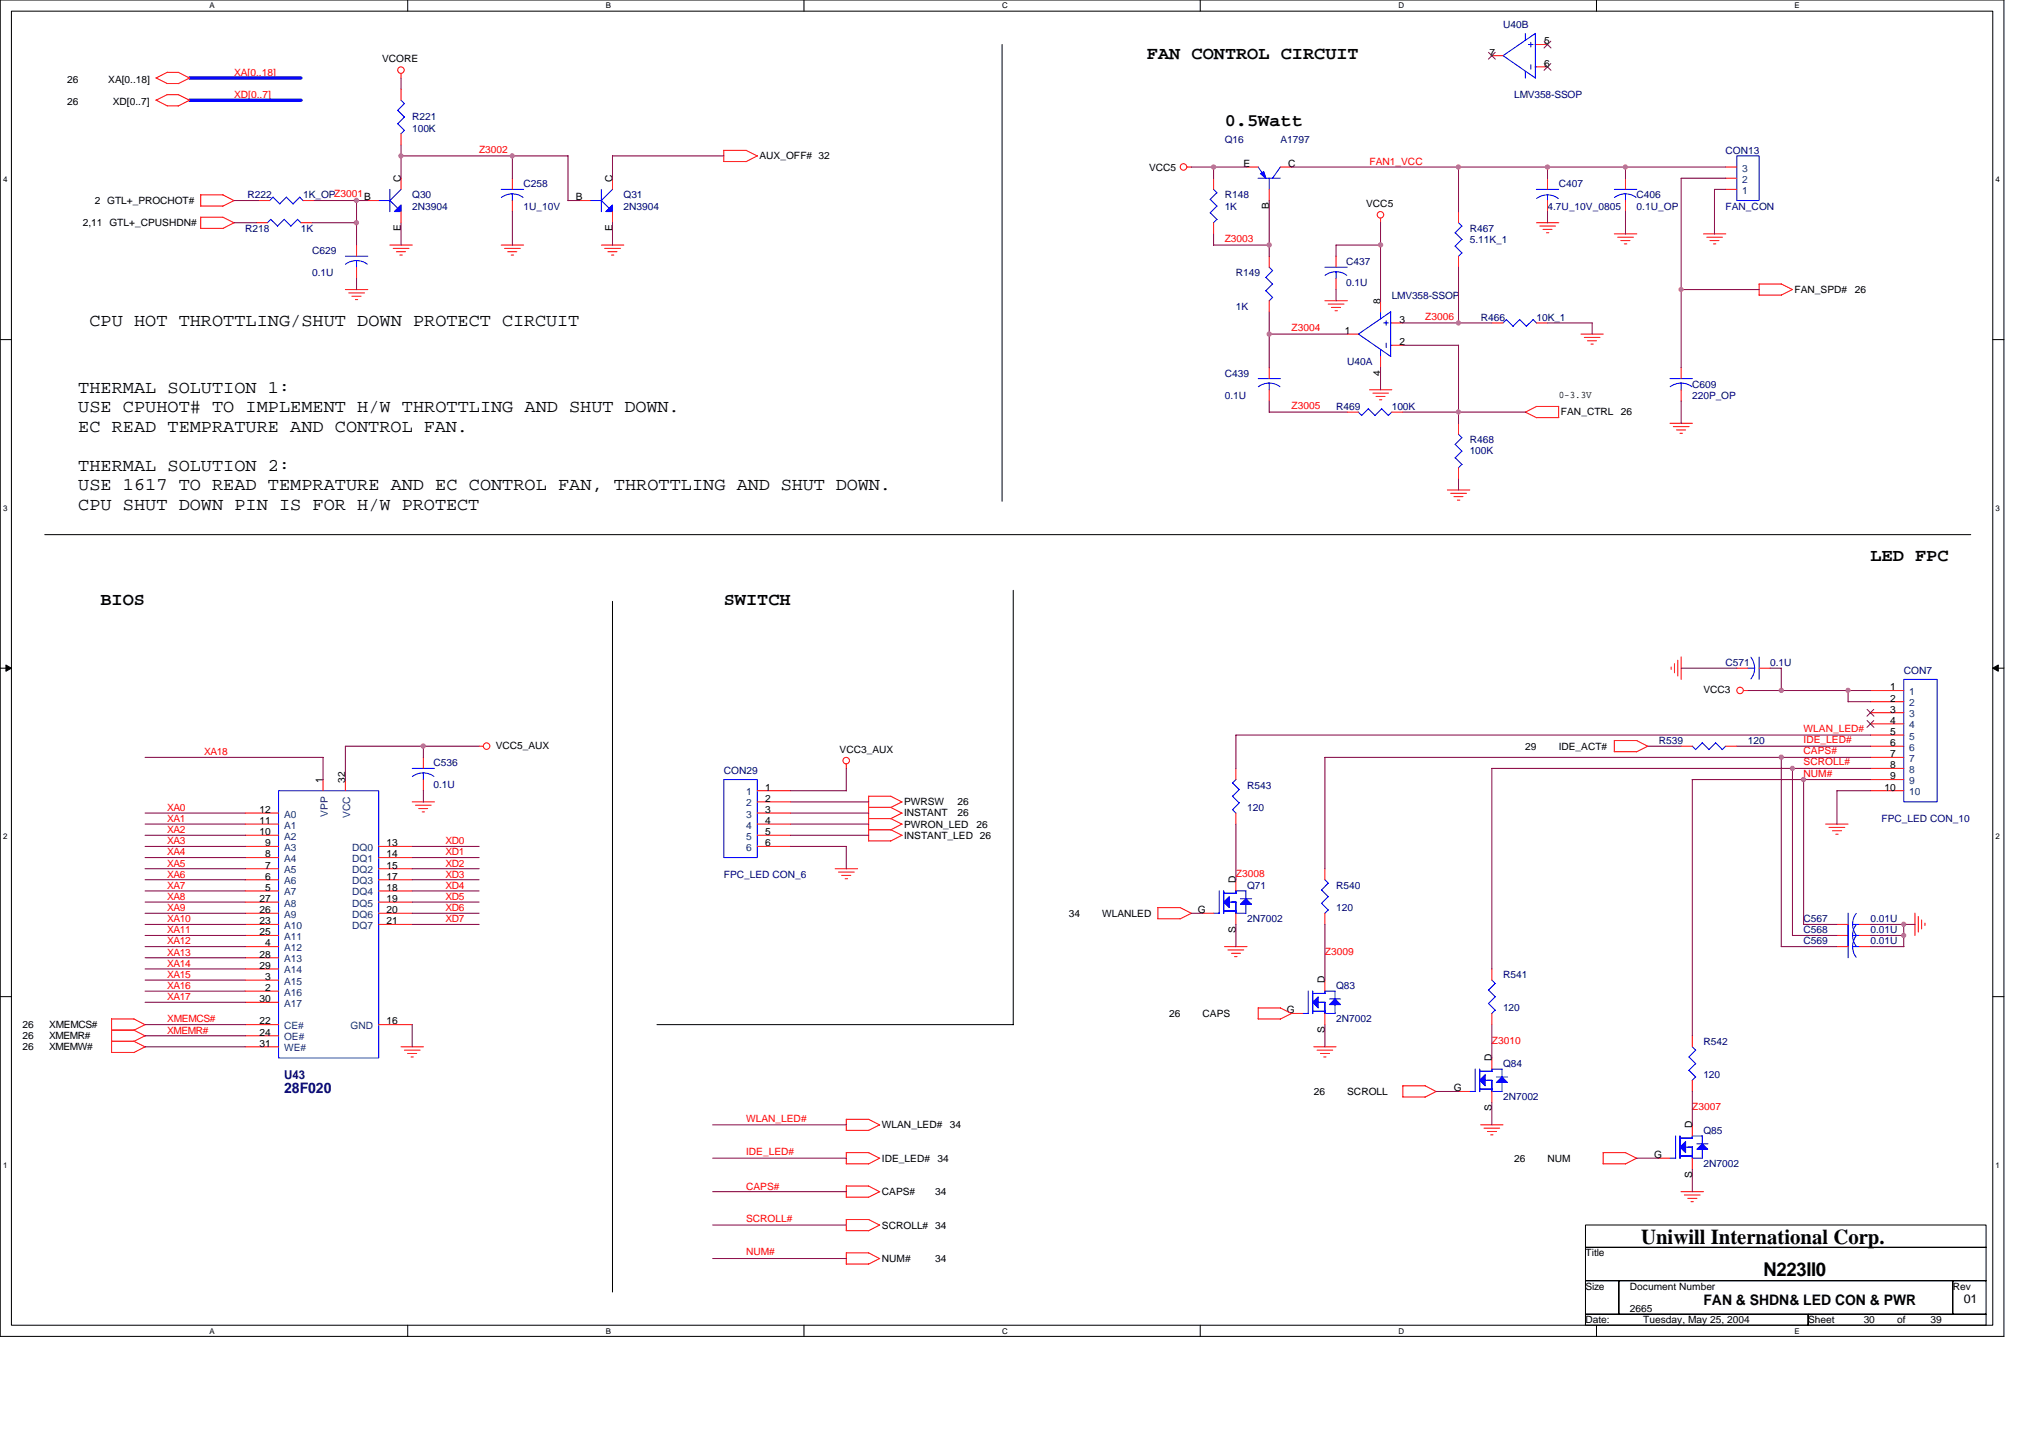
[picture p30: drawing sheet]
<svg xmlns="http://www.w3.org/2000/svg" width="297mm" height="210mm" viewBox="0 0 297 210" stroke-linecap="round" stroke-linejoin="round" font-family="sans-serif">
<defs><g id="words">
<text font-size="3.1" x="239.7" y="181.6">Uniwill International Corp.</text>
<text font-size="2.8" x="257.5" y="186.3">N223II0</text>
<g font-size="2.6">
<text x="167.5" y="8.7">FAN CONTROL CIRCUIT</text>
<text x="178.9" y="18.4">0.5Watt</text>
<text x="13.1" y="47.6">CPU HOT THROTTLING/SHUT DOWN PROTECT CIRCUIT</text>
<text x="11.4" y="57.4">THERMAL SOLUTION 1:</text>
<text x="11.4" y="60.2">USE CPUHOT# TO IMPLEMENT H/W THROTTLING AND SHUT DOWN.</text>
<text x="11.4" y="63">EC READ TEMPRATURE AND CONTROL FAN.</text>
<text x="11.4" y="68.7">THERMAL SOLUTION 2:</text>
<text x="11.4" y="71.5">USE 1617 TO READ TEMPRATURE AND EC CONTROL FAN, THROTTLING AND SHUT DOWN.</text>
<text x="11.4" y="74.4">CPU SHUT DOWN PIN IS FOR H/W PROTECT</text>
<text x="273.2" y="81.8">LED FPC</text>
<text x="14.7" y="88.3">BIOS</text>
<text x="105.7" y="88.3">SWITCH</text>
</g>
<text font-size="2.1" fill="#000080" x="41.5" y="159.5">28F020</text>
<text font-size="2.1" x="248.8" y="190.5">FAN &amp; SHDN&amp; LED CON &amp; PWR</text>
<text font-size="1.8" fill="#000080" x="41.5" y="157.5">U43</text>
<text font-size="1.8" x="286.8" y="190.2">01</text>
<g font-size="1.5" fill="#000080">
<text x="219.5" y="4.1">U40B</text>
<text x="60.2" y="17.6">R221</text>
<text x="221.1" y="14.3">LMV358-SSOP</text>
<text x="60.2" y="19.2">100K</text>
<text x="178.9" y="20.8">Q16</text>
<text x="187" y="20.8">A1797</text>
<text x="252" y="22.5">CON13</text>
<text x="36.1" y="29">R222</text>
<text x="44.3" y="29">1K_OPZ3001B</text>
<text x="60.2" y="29">Q30</text>
<text x="76.5" y="27.3">C258</text>
<text x="91.1" y="29">Q31</text>
<text x="178.9" y="29">R148</text>
<text x="227.6" y="27.3">C407</text>
<text x="239" y="29">C406</text>
<text x="35.8" y="33.8">R218</text>
<text x="43.9" y="33.8">1K</text>
<text x="60.2" y="30.6">2N3904</text>
<text x="76.5" y="30.6">1U_10V</text>
<text x="91.1" y="30.6">2N3904</text>
<text x="178.9" y="30.6">1K</text>
<text x="214.6" y="33.8">R467</text>
<text x="214.6" y="35.5">5.11K_1</text>
<text x="226" y="30.6">4.7U_10V_0805</text>
<text x="239" y="30.6">0.1U_OP</text>
<text x="252" y="30.6">FAN_CON</text>
<text x="45.6" y="37.1">C629</text>
<text x="45.6" y="40.3">0.1U</text>
<text x="180.5" y="40.3">R149</text>
<text x="196.6" y="38.7">C437</text>
<text x="196.6" y="41.8">0.1U</text>
<text x="180.5" y="45.2">1K</text>
<text x="203.2" y="43.6">LMV358-SSOP</text>
<text x="216.3" y="46.8">R466</text>
<text x="224.4" y="46.8">10K_1</text>
<text x="196.7" y="53.3">U40A</text>
<text x="178.9" y="55">C439</text>
<text x="178.9" y="58.2">0.1U</text>
<text x="195.1" y="59.8">R469</text>
<text x="203.2" y="59.8">100K</text>
<text x="247.1" y="56.6">C609</text>
<text x="247.1" y="58.2">220P_OP</text>
<text x="214.6" y="64.7">R468</text>
<text x="214.6" y="66.3">100K</text>
<text x="252" y="97.2">C571</text>
<text x="258.5" y="97.2">0.1U</text>
<text x="278" y="98.4">CON7</text>
<text x="63.3" y="111.9">C536</text>
<text x="105.7" y="113">CON29</text>
<text x="242.2" y="108.6">R539</text>
<text x="255.3" y="108.6">120</text>
<text x="63.3" y="115">0.1U</text>
<text x="182.1" y="115.1">R543</text>
<text x="182.1" y="118.4">120</text>
<text x="274.8" y="120">FPC_LED CON_10</text>
<text x="105.7" y="128.1">FPC_LED CON_6</text>
<text x="182.1" y="129.7">Q71</text>
<text x="195.1" y="129.7">R540</text>
<text x="182.1" y="134.6">2N7002</text>
<text x="195.1" y="133">120</text>
<text x="263.4" y="136.2">C568</text>
<text x="263.4" y="137.9">C569</text>
<text x="263.4" y="134.6">C567</text>
<text x="273.2" y="136.2">0.01U</text>
<text x="273.2" y="137.9">0.01U</text>
<text x="273.2" y="134.6">0.01U</text>
<text x="219.5" y="142.7">R541</text>
<text x="195.1" y="144.4">Q83</text>
<text x="195.1" y="149.2">2N7002</text>
<text x="219.5" y="147.6">120</text>
<text x="219.5" y="155.7">Q84</text>
<text x="248.8" y="152.5">R542</text>
<text x="219.5" y="160.6">2N7002</text>
<text x="248.8" y="157.4">120</text>
<text x="248.8" y="165.5">Q85</text>
<text x="248.8" y="170.4">2N7002</text>
</g>
<g font-size="1.5" fill="#f00">
<text x="34.2" y="11.1">XA[0..18]</text>
<text x="34.2" y="14.3">XD[0..7]</text>
<text x="70" y="22.3">Z3002</text>
<text x="200" y="24.1">FAN1_VCC</text>
<text x="178.9" y="35.3">Z3003</text>
<text x="208.1" y="46.7">Z3006</text>
<text x="188.6" y="48.3">Z3004</text>
<text x="188.6" y="59.7">Z3005</text>
<text x="263.4" y="106.8">WLAN_LED#</text>
<text x="29.8" y="110.2">XA18</text>
<text x="263.4" y="108.4">IDE_LED#</text>
<text x="263.4" y="111.7">SCROLL#</text>
<text x="263.4" y="110.1">CAPS#</text>
<text x="263.4" y="113.5">NUM#</text>
<text x="24.4" y="118.4">XA0</text>
<text x="24.4" y="120">XA1</text>
<text x="24.4" y="123.2">XA3</text>
<text x="24.4" y="121.6">XA2</text>
<text x="24.4" y="124.9">XA4</text>
<text x="65.1" y="123.2">XD0</text>
<text x="65.1" y="124.9">XD1</text>
<text x="24.4" y="129.7">XA7</text>
<text x="24.4" y="126.5">XA5</text>
<text x="24.4" y="131.4">XA8</text>
<text x="24.4" y="128.1">XA6</text>
<text x="65.1" y="129.7">XD4</text>
<text x="65.1" y="126.5">XD2</text>
<text x="65.1" y="131.4">XD5</text>
<text x="65.1" y="128.1">XD3</text>
<text x="180.5" y="128">Z3008</text>
<text x="24.4" y="137.9">XA12</text>
<text x="24.4" y="134.6">XA10</text>
<text x="24.4" y="133">XA9</text>
<text x="24.4" y="136.3">XA11</text>
<text x="65.1" y="133">XD6</text>
<text x="65.1" y="134.6">XD7</text>
<text x="24.4" y="139.5">XA13</text>
<text x="24.4" y="141.1">XA14</text>
<text x="24.4" y="142.7">XA15</text>
<text x="193.5" y="139.3">Z3009</text>
<text x="24.4" y="149.2">XMEMCS#</text>
<text x="24.4" y="146">XA17</text>
<text x="24.4" y="144.4">XA16</text>
<text x="24.4" y="150.9">XMEMR#</text>
<text x="217.9" y="152.3">Z3010</text>
<text x="109" y="163.7">WLAN_LED#</text>
<text x="247.1" y="162.1">Z3007</text>
<text x="109" y="168.6">IDE_LED#</text>
<text x="109" y="173.6">CAPS#</text>
<text x="109" y="178.4">SCROLL#</text>
<text x="109" y="183.2">NUM#</text>
</g>
<g font-size="1.5">
<text x="55.8" y="9.1">VCORE</text>
<text x="217.5" y="8.1">7</text>
<text x="225.5" y="6.5">5</text>
<text x="225.5" y="9.7">6</text>
<text x="9.8" y="15.3">26</text>
<text x="9.8" y="12">26</text>
<text x="15.8" y="12">XA[0..18]</text>
<text x="16.5" y="15.3">XD[0..7]</text>
<text x="110.9" y="23.3">AUX_OFF# 32</text>
<text x="13.9" y="29.8">2 GTL+_PROCHOT#</text>
<text x="58.5" y="26.5" transform="rotate(-90 58.5 26.5)">C</text>
<text x="84.1" y="29.3">B</text>
<text x="89.4" y="26.5" transform="rotate(-90 89.4 26.5)">C</text>
<text x="167.8" y="24.9">VCC5</text>
<text x="181.6" y="24.4">E</text>
<text x="188.1" y="24.4">C</text>
<text x="12.1" y="33">2,11 GTL+_CPUSHDN#</text>
<text x="58.5" y="33.7" transform="rotate(-90 58.5 33.7)">E</text>
<text x="89.4" y="33.7" transform="rotate(-90 89.4 33.7)">E</text>
<text x="185.3" y="30.5" transform="rotate(-90 185.3 30.5)">B</text>
<text x="199.5" y="30.2">VCC5</text>
<text x="201.6" y="44.4" transform="rotate(-90 201.6 44.4)">8</text>
<text x="204.4" y="47.1">3</text>
<text x="262.1" y="42.8">FAN_SPD#</text>
<text x="270.9" y="42.8">26</text>
<text x="196.4" y="48.7">1</text>
<text x="204.4" y="50.4">2</text>
<text x="201.6" y="54.9" transform="rotate(-90 201.6 54.9)">4</text>
<text x="227.6" y="58.1">0-3.3V</text>
<text x="228" y="60.6">FAN_CTRL</text>
<text x="236.7" y="60.6">26</text>
<text x="248.8" y="101.1">VCC3</text>
<text x="276.1" y="100.8">1</text>
<text x="276.1" y="102.4">2</text>
<text x="276.1" y="104">3</text>
<text x="276.1" y="105.6">4</text>
<text x="276.1" y="107.3">5</text>
<text x="72.4" y="109.3">VCC5_AUX</text>
<text x="122.6" y="109.9">VCC3_AUX</text>
<text x="222.8" y="109.4">29</text>
<text x="227.6" y="109.4">IDE_ACT#</text>
<text x="276.1" y="108.9">6</text>
<text x="276.1" y="110.5">7</text>
<text x="276.1" y="112.1">8</text>
<text x="276.1" y="113.8">9</text>
<text x="37.9" y="118.7">12</text>
<text x="47.2" y="114.3" transform="rotate(-90 47.2 114.3)">1</text>
<text x="50.4" y="114.3" transform="rotate(-90 50.4 114.3)">32</text>
<text x="111.7" y="115.4">1</text>
<text x="111.7" y="117">2</text>
<text x="111.7" y="118.7">3</text>
<text x="132" y="119.2">INSTANT</text>
<text x="132" y="117.5">PWRSW</text>
<text x="139.8" y="119.2">26</text>
<text x="139.8" y="117.5">26</text>
<text x="275.2" y="115.4">10</text>
<text x="37.9" y="120.3">11</text>
<text x="37.9" y="121.9">10</text>
<text x="38.7" y="123.5">9</text>
<text x="38.7" y="125.2">8</text>
<text x="56.4" y="123.5">13</text>
<text x="56.4" y="125.2">14</text>
<text x="111.7" y="120.3">4</text>
<text x="111.7" y="121.9">5</text>
<text x="111.7" y="123.5">6</text>
<text x="132" y="120.8">PWRON_LED</text>
<text x="132" y="122.4">INSTANT_LED 26</text>
<text x="142.6" y="120.8">26</text>
<text x="37.9" y="131.7">27</text>
<text x="38.7" y="126.8">7</text>
<text x="38.7" y="128.4">6</text>
<text x="38.7" y="130">5</text>
<text x="56.4" y="126.8">15</text>
<text x="56.4" y="128.4">17</text>
<text x="56.4" y="130">18</text>
<text x="56.4" y="131.7">19</text>
<text x="180.5" y="128.9" transform="rotate(-90 180.5 128.9)">D</text>
<text x="37.9" y="133.3">26</text>
<text x="37.9" y="134.9">23</text>
<text x="37.9" y="136.5">25</text>
<text x="56.4" y="133.3">20</text>
<text x="56.4" y="134.9">21</text>
<text x="156.1" y="133.8">34</text>
<text x="161" y="133.8">WLANLED</text>
<text x="174.9" y="133.3">G</text>
<text x="180.5" y="136.1" transform="rotate(-90 180.5 136.1)">S</text>
<text x="37.9" y="139.8">28</text>
<text x="37.9" y="141.4">29</text>
<text x="38.7" y="138.2">4</text>
<text x="38.7" y="143">3</text>
<text x="193.5" y="143.5" transform="rotate(-90 193.5 143.5)">D</text>
<text x="37.9" y="146.3">30</text>
<text x="37.9" y="149.5">22</text>
<text x="38.7" y="144.7">2</text>
<text x="56.4" y="149.5">16</text>
<text x="170.7" y="148.4">26</text>
<text x="175.6" y="148.4">CAPS</text>
<text x="187.9" y="147.9">G</text>
<text x="3.3" y="150.1">26</text>
<text x="3.3" y="151.7">26</text>
<text x="3.3" y="153.3">26</text>
<text x="7.2" y="150.1">XMEMCS#</text>
<text x="7.2" y="151.7">XMEMR#</text>
<text x="7.2" y="153.3">XMEMW#</text>
<text x="37.9" y="152.8">31</text>
<text x="37.9" y="151.2">24</text>
<text x="193.5" y="150.8" transform="rotate(-90 193.5 150.8)">S</text>
<text x="217.8" y="154.9" transform="rotate(-90 217.8 154.9)">D</text>
<text x="191.9" y="159.8">26</text>
<text x="196.7" y="159.8">SCROLL</text>
<text x="212.3" y="159.3">G</text>
<text x="128.8" y="164.7">WLAN_LED#</text>
<text x="138.7" y="164.7">34</text>
<text x="217.8" y="162.2" transform="rotate(-90 217.8 162.2)">S</text>
<text x="247.1" y="164.7" transform="rotate(-90 247.1 164.7)">D</text>
<text x="128.8" y="169.6">IDE_LED#</text>
<text x="136.9" y="169.6">34</text>
<text x="221.1" y="169.6">26</text>
<text x="226" y="169.6">NUM</text>
<text x="241.6" y="169">G</text>
<text x="247.1" y="171.9" transform="rotate(-90 247.1 171.9)">S</text>
<text x="128.8" y="174.4">CAPS#</text>
<text x="128.8" y="179.3">SCROLL# 34</text>
<text x="136.6" y="174.4">34</text>
<text x="128.8" y="184.2">NUM#</text>
<text x="136.6" y="184.2">34</text>
<text x="231.5" y="183.4">Title</text>
<text x="231.5" y="188.3">Size</text>
<text x="238" y="188.3">Document Number</text>
<text x="238" y="191.5">2665</text>
<text x="285.2" y="188.3">Rev</text>
<text x="231.5" y="193.1">Date:</text>
<text x="240" y="193.1">Tuesday, May 25, 2004</text>
<text x="264.1" y="193.1">Sheet</text>
<text x="272.2" y="193.1">30</text>
<text x="277" y="193.1">of</text>
<text x="281.9" y="193.1">39</text>
</g>
<g font-size="1.5" fill="#004080">
<text x="254.4" y="28.3">1</text>
<text x="254.4" y="26.7">2</text>
<text x="254.4" y="25">3</text>
<text x="278.8" y="101.5">1</text>
<text x="278.8" y="103.1">2</text>
<text x="278.8" y="104.7">3</text>
<text x="278.8" y="106.3">4</text>
<text x="278.8" y="107.9">5</text>
<text x="278.8" y="109.6">6</text>
<text x="278.8" y="111.2">7</text>
<text x="278.8" y="112.8">8</text>
<text x="41.5" y="119.3">A0</text>
<text x="47.9" y="119.2" transform="rotate(-90 47.9 119.2)">VPP</text>
<text x="51.1" y="119.4" transform="rotate(-90 51.1 119.4)">VCC</text>
<text x="109" y="116.1">1</text>
<text x="109" y="117.7">2</text>
<text x="109" y="119.3">3</text>
<text x="278.8" y="114.4">9</text>
<text x="278.8" y="116.1">10</text>
<text x="41.5" y="120.9">A1</text>
<text x="41.5" y="122.6">A2</text>
<text x="41.5" y="124.2">A3</text>
<text x="41.5" y="125.8">A4</text>
<text x="51.4" y="124.2">DQ0</text>
<text x="51.4" y="125.8">DQ1</text>
<text x="109" y="120.9">4</text>
<text x="109" y="122.6">5</text>
<text x="109" y="124.2">6</text>
<text x="41.5" y="127.5">A5</text>
<text x="41.5" y="129.1">A6</text>
<text x="41.5" y="130.7">A7</text>
<text x="51.4" y="127.5">DQ2</text>
<text x="51.4" y="129.1">DQ3</text>
<text x="51.4" y="130.7">DQ4</text>
<text x="41.5" y="132.3">A8</text>
<text x="41.5" y="134">A9</text>
<text x="41.5" y="135.6">A10</text>
<text x="41.5" y="137.2">A11</text>
<text x="51.4" y="132.3">DQ5</text>
<text x="51.4" y="134">DQ6</text>
<text x="51.4" y="135.6">DQ7</text>
<text x="41.5" y="138.8">A12</text>
<text x="41.5" y="140.5">A13</text>
<text x="41.5" y="142.1">A14</text>
<text x="41.5" y="143.7">A15</text>
<text x="41.5" y="145.3">A16</text>
<text x="41.5" y="147">A17</text>
<text x="41.5" y="153.5">WE#</text>
<text x="41.5" y="151.8">OE#</text>
<text x="41.5" y="150.2">CE#</text>
<text x="51.2" y="150.2">GND</text>
</g>
<g font-size="1.2">
<text x="30.6" y="1.2">A</text>
<text x="88.5" y="1.2">B</text>
<text x="146.3" y="1.2">C</text>
<text x="204.2" y="1.2">D</text>
<text x="262.1" y="1.2">E</text>
<text x=".5" y="26.6">4</text>
<text x="291.4" y="26.6">4</text>
<text x=".5" y="74.6">3</text>
<text x="291.4" y="74.6">3</text>
<text x=".5" y="122.5">2</text>
<text x="291.4" y="122.5">2</text>
<text x=".5" y="170.5">1</text>
<text x="291.4" y="170.5">1</text>
<text x="30.6" y="194.7">A</text>
<text x="88.5" y="194.7">B</text>
<text x="146.3" y="194.7">C</text>
<text x="204.2" y="194.7">D</text>
<text x="262.1" y="194.7">E</text>
</g>
</g></defs>
<path d="M0 0h292.6v195.1h-292.6zM1.7 1.6h289.3v191.8h-289.3z" fill="none" stroke="#000" stroke-width=".15"/>
<g fill="#fff">
<path d="M30.6 .2h.8v1.3h-.8z"/>
<path d="M30.6 193.6h.8v1.3h-.8z"/>
</g>
<path d="M59.5 0v1.6M59.5 193.4v1.7" fill="none" stroke="#000" stroke-width=".15"/>
<g fill="#fff">
<path d="M88.5 .2h.7v1.3h-.7z"/>
<path d="M88.5 193.6h.7v1.3h-.7z"/>
</g>
<path d="M117.4 0v1.6M117.4 193.4v1.7" fill="none" stroke="#000" stroke-width=".15"/>
<g fill="#fff">
<path d="M146.3 .2h.9v1.3h-.9z"/>
<path d="M146.3 193.6h.9v1.3h-.9z"/>
</g>
<path d="M175.3 0v1.6M175.3 193.4v1.7" fill="none" stroke="#000" stroke-width=".15"/>
<g fill="#fff">
<path d="M204.2 .2h.8v1.3h-.8z"/>
<path d="M204.2 193.6h.8v1.3h-.8z"/>
</g>
<path d="M233.1 0v1.6M233.1 193.4v1.7" fill="none" stroke="#000" stroke-width=".15"/>
<g fill="#fff">
<path d="M262.1 .2h.7v1.3h-.7z"/>
<path d="M262.1 193.6h.7v1.3h-.7z"/>
<path d="M.5 25.6h.6v1.3h-.6z"/>
<path d="M291.4 25.6h.7v1.3h-.7z"/>
<path d="M.5 73.5h.6v1.3h-.6z"/>
<path d="M291.4 73.5h.7v1.3h-.7z"/>
</g>
<path d="M0 49.6h1.7M291 49.6h1.6" fill="none" stroke="#000" stroke-width=".15"/>
<g fill="#fff">
<path d="M.5 121.5h.6v1.3h-.6z"/>
<path d="M291.4 121.5h.7v1.3h-.7z"/>
</g>
<path d="M0 97.5h1.7M291 97.5h1.6" fill="none" stroke="#000" stroke-width=".15"/>
<path d="M.9 97.1l.8 .4-.8 .5zM291 97.5l.8-.4v.9z" fill="#000" stroke="#000" stroke-width=".15"/>
<g fill="#fff">
<path d="M.5 169.4h.6v1.3h-.6z"/>
<path d="M291.4 169.4h.7v1.3h-.7z"/>
</g>
<g fill="none" stroke="#000" stroke-width=".15">
<path d="M146.3 6.5v66.7M6.5 78h281.3M89.4 87.8v100.8M148 86.2v63.4M0 145.5h1.7M95.9 149.6h52.1M291 145.5h1.6M231.5 178.8h58.5v3.3h-58.5zM231.5 191.8h32.6v1.6h-32.6zM231.5 186.9h4.9v4.9h-4.9zM231.5 182.1h58.5v4.8h-58.5zM236.4 186.9h48.8v4.9h-48.8z"/>
<path d="M264.1 191.8h25.9v1.6h-25.9zM285.2 186.9h4.8v4.9h-4.8z"/>
</g>
<g fill="none" stroke="#f00" stroke-width=".15">
<path d="M22.8 11.4l1.6 .8M22.8 14.6l1.6 .9M24.4 12.2h1.7M24.4 15.5h1.7M24.4 10.6h1.7l1.6 .8M24.4 13.8h1.7l1.6 .8M24.4 10.5l-1.6 .9M24.4 13.8l-1.6 .8M27.7 11.4l-1.7 .8M27.7 14.6l-1.7 .9M58.6 10.7v.7M58.6 13v1.6"/>
<path d="M58.6 19.5v1.6M217.9 8.1h1.6M224.4 6.5h1.6M224.4 9.8h1.6M29.3 33.3h3.3M29.3 30.1h3.3M34.2 32.5l-1.7 .9M34.2 29.3l-1.7 .8M34.2 32.5l-1.6-.8h-3.3v1.6M34.2 29.3l-1.6-.9h-3.3v1.7M37.4 32.5h1.6M37.8 29.3h1.6"/>
<path d="M43.9 32.5h1.7M44.3 29.3h1.6M52.1 35.8v1.6M52.1 39v1.6M53.7 29.3h1.6M56.9 35.8h3.3M57.4 36.3h2.3M57.9 36.7h1.3M58.4 37.2h.4M58.6 26v1.6M58.6 30.9v1.6M73.2 35.8h3.3"/>
<path d="M73.7 36.3h2.3M74.1 36.7h1.4M74.7 37.2h.3M74.8 26v1.6M74.8 29.3v1.6M84.6 29.3h1.6M87.8 35.8h3.3M88.3 36.3h2.3M88.8 36.7h1.3M89.3 37.2h.3M89.4 26v1.6M89.4 30.9v1.6"/>
<path d="M110.6 22.8l-1.7 .8M110.6 22.8l-1.6-.9h-3.3v1.7h3.3M173.3 24.4h.7M177.2 26v1.6M177.2 32.5v1.6M182.1 24.4h1.6M185.4 27.6v1.7M185.4 37.4v1.6M187 24.4h1.6M195.1 37.4v1.6M201.6 31.9v.6M213 30.9v1.6"/>
<path d="M213 37.4v1.6M224.4 32.5h3.2M224.9 33h2.3M225.3 33.5h1.3M225.8 34h.4M226 26v1.6M226 29.3v1.6M235.8 34.1h3.2M236.2 34.6h2.3M236.7 35.1h1.3M237.2 35.6h.4M237.4 26v1.6"/>
<path d="M237.4 29.3v1.6M248.8 34.1h3.2M249.3 34.6h2.2M249.7 35.1h1.3M250.2 35.6h.4M252 24.4h1.6M252 27.6h1.6M252 26h1.6M50.4 42.3h3.3M50.9 42.8h2.3M51.4 43.2h1.3M51.9 43.7h.3"/>
<path d="M185.4 43.9v1.6M185.4 53.7v1.6M185.4 56.9v1.6M193.5 43.9h3.3M194 44.4h2.3M194.4 44.9h1.4M195 45.4h.3M195.1 40.6v1.7M196.7 48.8h1.7M200 56.9h3.3M200.5 57.4h2.3M201 57.9h1.3"/>
<path d="M201.5 58.4h.3M201.6 43.9v1.6M201.6 52v1.7M203.2 47.1h1.7M203.2 50.4h1.7M217.9 47.1h1.6M224.4 59.3h3.2M224.4 47.1h1.6M224.4 59.3l-1.7 .9 1.7 .8M227.6 59.3v1.7h-3.2M230.9 48.8h3.2M231.4 49.3h2.3"/>
<path d="M231.8 49.7h1.3M232.3 50.2h.4M245.5 53.7v1.6M245.5 56.9v1.6M260.1 41.4l1.7 .9M260.1 41.5h-3.2v1.6h3.3M261.8 42.2l-1.7 .9M196.7 60.2h1.7M203.2 60.2h1.7M211.4 71.5h3.2M211.9 72h2.3M212.3 72.5h1.4"/>
<path d="M212.8 73h.4M213 61.8v1.6M213 68.3v1.6M243.9 61.8h3.3M244.4 62.3h2.3M244.8 62.8h1.4M245.3 63.2h.4M244 97.4v.3M244.5 96.9v1.3M245 96.4v2.3M245.5 95.9v3.3M253.6 97.5h1.7"/>
<path d="M256.9 97.5h1.6M35.8 118.7h4.9M47.2 113.8v1.6M50.4 113.8v1.6M60.2 117.1h3.3M60.7 117.5h2.3M61.1 118h1.4M61.7 118.5h.3M61.8 110.6v1.6M61.8 113.8v1.6M69.9 108.9h.7M110.6 117.1h4.9"/>
<path d="M110.6 118.7h4.9M110.6 115.4h4.9M123.6 111.5v.7M126.8 117.9h3.3M126.8 119.5h3.3M130.1 117.9l1.6 .8-1.6 .8 1.6 .8-1.6 .8M130.1 116.2l1.6 .9M130.1 116.2h-3.3v6.5h3.3M131.7 117.1l-1.6 .8M180.5 112.2v1.6M180.5 118.7v1.6M235.8 108.1h3.2l1.7 .8"/>
<path d="M235.8 108.1l-.1 1.6h3.3M240.6 108.9l-1.6 .8M245.5 108.9h1.6M252 108.9h1.6M254.6 100.8h.7M273.2 108.9h4.8M273.2 100.8h4.8M273.2 115.4h4.8M273.2 102.4h4.8M273.2 104h4.8M273.2 105.7h4.8M273.2 107.3h4.8"/>
<path d="M273.2 110.6h4.8M273.2 112.2h4.8M273.2 113.8h4.8M35.8 120.3h4.9M35.8 138.2h4.9M35.8 126.8h4.9M35.8 121.9h4.9M35.8 123.5h4.9M35.8 125.2h4.9M35.8 128.4h4.9M35.8 130h4.9M35.8 131.7h4.9"/>
<path d="M35.8 133.3h4.9M35.8 134.9h4.9M35.8 136.5h4.9M35.8 139.8h4.9M55.3 126.8h4.9M55.3 123.5h4.9M55.3 125.2h4.9M55.3 128.4h4.9M55.3 130h4.9M55.3 131.7h4.9M55.3 133.3h4.9M55.3 134.9h4.9"/>
<path d="M110.6 120.3h4.9M110.6 121.9h4.9M110.6 123.5h4.9M122 126.8h3.2M122.4 127.3h2.4M122.9 127.8h1.3M123.4 128.3h.4M126.8 121.1h3.3M130.1 121.1l1.6 .8M131.7 121.9l-1.6 .9M169.1 134.1h3.3M169.1 132.5h3.3l1.6 .8"/>
<path d="M169.1 132.5v1.6M174 133.3l-1.7 .8M175.6 133.3h1.6M178.8 138.2h3.3M179.3 138.7h2.3M179.8 139.1h1.4M180.3 139.6h.4M180.5 128.4v1.6M180.5 133.3v1.6M193.5 126.8v1.6M193.5 133.3v1.6M266.6 120.3h3.3"/>
<path d="M267.1 120.8h2.3M267.6 121.3h1.3M268.1 121.8h.3M268.3 138.2h1.6M268.3 134.9h1.6M268.3 136.5h1.6M271.5 138.2h1.7M271.5 134.9h1.7M271.5 136.5h1.7M279.7 133.3v3.2M280.1 133.8v2.3M280.6 134.3v1.3"/>
<path d="M281.1 134.7v.4M16.3 150.4h3.3l1.6 .8M16.3 152h3.3l1.6 .8M16.3 148.7h3.3l1.6 .9M16.3 148.7v4.9h3.3M21.2 149.6l-1.7 .8M21.2 151.2l-1.7 .8M21.2 152.8l-1.7 .8M35.8 152.8h4.9M35.8 141.4h4.9M35.8 143.1h4.9M35.8 144.7h4.9"/>
<path d="M35.8 149.6h4.9M35.8 146.3h4.9M35.8 151.2h4.9M55.3 149.6h4.9M58.6 152.8h3.2M59.1 153.3h2.3M59.5 153.8h1.4M60 154.3h.4M183.7 148.7h3.3M183.7 147.1h3.3l1.6 .9M183.7 147.1v1.6M190.2 147.9h-1.6l-1.6 .9"/>
<path d="M191.9 152.8h3.2M192.3 153.3h2.3M192.8 153.8h1.4M193.3 154.3h.4M193.5 143.1v1.6M193.5 147.9v1.7M213 159.3h1.6M217.9 141.4v1.7M217.9 147.9v1.7M217.9 154.4v1.7M217.9 159.3v1.6M247.1 151.2v1.6"/>
<path d="M247.1 157.7v1.6M123.6 168.2v1.7h3.2M123.6 173.1v1.7h3.2l1.7-.9M123.6 178v1.6h3.2M123.6 168.3h3.3M123.6 173.1h3.3M123.6 178h3.3M126.8 163.4l1.7 .8M126.8 168.3l1.7 .8M126.8 173.1l1.7 .9M126.8 178l1.7 .8M126.9 163.4h-3.3v1.6h3.2"/>
<path d="M128.5 164.2l-1.7 .8M128.5 169.1l-1.7 .8M128.5 178.8l-1.7 .9M208.1 160.1h-3.2v-1.6h3.2l1.7 .8-1.7 .8M216.2 164.2h3.3M216.7 164.7h2.3M217.2 165.2h1.3M217.7 165.7h.3M234.1 169.9h3.3M234.1 168.3h3.3M234.1 168.2v1.7M237.4 168.3l1.6 .8-1.6 .8"/>
<path d="M242.2 169.1h1.7M245.5 173.9h3.3M246 174.4h2.3M246.5 174.9h1.3M246.9 175.4h.4M247.1 164.2v1.6M247.1 169.1v1.6M126.8 182.9l1.7 .8M126.9 182.9h-3.3v1.6h3.2l1.7-.8"/>
<circle cx="58.6" cy="10.2" r=".48"/>
<circle cx="172.8" cy="24.4" r=".48"/>
<circle cx="201.6" cy="31.4" r=".48"/>
<circle cx="71.1" cy="108.9" r=".48"/>
<circle cx="123.6" cy="111" r=".48"/>
<circle cx="254.1" cy="100.8" r=".48"/>
</g>
<g fill="none" stroke="#00f" stroke-width=".15">
<path d="M58.1 16.1l1 1M58.1 18.1l1 .9M58.6 14.6l.5 .5M59.1 15.1l-1 1M59.1 17.1l-1 1M59.1 19l-.6 .5M222.8 4.9v1M222.8 10.4v1M223.2 6.5h.7M223.6 6.2v.7M223.6 9.4v.7M224.2 6.5h.2"/>
<path d="M224.2 9.8h.2M224.2 4.9v6.5l-4.7-3.3M224.2 4.9l-4.7 3.2M39 32.5l.6-.5 1 1M39.9 28.8l1 1M39.9 28.8l-.5 .5M40.5 33l1-1 1 1M40.8 29.8l1-1 1 1M43.5 32l.5 .5M43.5 32l-1 1M44.3 29.3l-.5-.5-1 1M50.4 37.4h3.3"/>
<path d="M50.5 38.6a2.7 2.7 0 0 1 1.5-.6h.1a2.5 2.5 0 0 1 1.5 .6M52.1 38v1M55.3 29.3h1.6M56.9 29.3l1.2 1.1M56.9 27.6v3.3M58.6 27.6l-1.7 1.7M73.2 27.6h3.3M73.2 28.8a2.7 2.7 0 0 1 1.6-.5 2.5 2.5 0 0 1 1.6 .5M74.8 28.3v1M86.2 29.3h1.6M87.8 29.3l1.2 1.1M87.8 27.6v3.3"/>
<path d="M89.4 27.6l-1.6 1.7M176.7 29.1l1 1-1 1M176.7 31.1l1 .9M177.2 27.6l.5 .6-1 .9M177.7 32l-.5 .5M183.7 26h3.3M183.7 24.4l1.2 1.6M185.4 26v1.6M185.4 39l.5 .5M185.8 39.5l-1 1M187 24.4l-1.2 1.6M193.5 39h3.3"/>
<path d="M195.1 39.7v1M212.5 34l1 1M212.5 35.9l1 1M213 32.5l.5 .5M213.5 33l-1 1M213.5 34.9l-1 1M213.5 36.9l-.5 .5M224.4 27.6h3.2M224.4 29a2.59 2.59 0 0 1 1.6-.6 2.46 2.46 0 0 1 1.6 .6M226 28.4v.9M235.8 27.6h3.2M235.8 28.8a2.7 2.7 0 0 1 1.6-.5 2.5 2.5 0 0 1 1.5 .5"/>
<path d="M237.4 28.3v1M253.6 22.8h3.3v6.5h-3.3zM183.7 55.3h3.3M183.8 56.5a2.59 2.59 0 0 1 1.5-.6h.1a2.46 2.46 0 0 1 1.5 .6M184.9 40.5l1 1M184.9 42.4l1 1M185.4 55.9v1M185.8 41.5l-1 1M185.8 43.4l-.5 .5M193.5 40.2a2.7 2.7 0 0 1 1.6-.5 2.5 2.5 0 0 1 1.6 .5M198.3 48.7l4.8 3.3M201.6 45.5v1"/>
<path d="M201.6 51.1v.9M201.8 59.6l1 1M201.8 59.7l-1 1M202.1 47.1h.7M202.4 46.8v.7M202.4 50.1v.6M203.1 47.1h.1M203.1 50.4h.1M203.1 45.5v6.5M203.1 45.5l-4.7 3.3M220 46.7l1 .9M220 46.6l-.5 .5"/>
<path d="M221.9 46.7l1 .9M222 46.6l-1 1M223.9 46.7l.5 .5M223.9 46.6l-1 1M243.9 55.3h3.3M243.9 56.5a2.7 2.7 0 0 1 1.6-.6 2.5 2.5 0 0 1 1.6 .6M245.5 55.9v1M198.3 60.1l.6 .5M200.8 60.6l-1-1-1 1.1M203.2 60.2l-.5 .5M212.5 64.9l1 1M212.5 66.8l1 1"/>
<path d="M213 63.4l.5 .5M213.5 63.9l-1 1M213.5 65.8l-1 1M213.5 67.8l-.5 .5M255.2 97.5h1M255.7 95.9a2.82 2.82 0 0 1 .5 1.6 2.48 2.48 0 0 1-.5 1.6M256.9 95.9v3.3M278 99.2h4.9v17.9h-4.9zM40.7 115.4h14.6v39h-14.6zM60.2 112.2h3.3M60.2 113.3a2.61 2.61 0 0 1 3.2 0M61.8 112.8v1"/>
<path d="M105.7 113.8h4.9v11.4h-4.9zM180.5 113.8l-.5 .5 1 1M181 115.2l-1 1 1 1-1 1 .5 .5M247.1 108.9l.5 .5M249.6 109.4l-1-1-1 1M250.5 108.4l1 1 .5-.5M250.5 108.4l-.9 1M178.1 130v3.3h-.9M178.7 130.4h1.8M178.7 130v3.3M178.7 133h1.8M179.5 131.7h1v1.6"/>
<path d="M180.5 130.4v-.4h1.5l-.1 1.2M181.1 131.2h1.7M181.9 132l.1 1.3h-1.5M193 129.9l1 1-1 1M193 131.8l1 1M193.5 128.4l.5 .5-1 1M194 132.8l-.5 .5M269.9 133.3v6.5M270.5 136.5h1M270.5 138.2h1M270.5 134.9h1M271.1 135a2.59 2.59 0 0 0-.6 1.5 2.46 2.46 0 0 0 .6 1.6"/>
<path d="M271.1 136.6a2.7 2.7 0 0 0-.6 1.6 2.5 2.5 0 0 0 .6 1.5M271.1 133.3a2.61 2.61 0 0 0 0 3.2M191 144.7l.1 3.2h-.9M191.7 145h1.8M191.7 144.7v3.3M191.7 147.6h1.8M192.5 146.3h1v1.7M193.5 147.9h1.5M194.1 145.8h1.7M195 144.7v1.1M195 146.6v1.3M195 144.7h-1.5v.3"/>
<path d="M215.4 156l.1 3.3h-.9M216.1 156.4h1.8M216.1 156.1v3.2M216.1 159h1.8M216.9 157.7h1M217.4 144.5l1 1M217.4 146.5l1 1-.6 .5M217.9 143.1l.5 .5M217.9 157.7v1.6h1.5M218.4 143.6l-1 .9M218.4 145.5l-1 1M218.5 157.2h1.7"/>
<path d="M219.3 156.1v1.1M219.3 158v1.3M219.4 156.1h-1.5v.3M246.7 154.3l.9 1-1 1M246.7 156.2l.9 1-.5 .5M247.1 152.8l.5 .5-1 1M244.7 165.8v3.3h-.8M245.3 165.8v3.3M245.3 168.7h1.9M246.2 167.4h1M247.1 167.4v1.7h1.5M247.8 167h1.6"/>
<path d="M248.6 165.8v1.2M248.6 167.7v1.4M248.6 165.8h-1.5v.4l-1.8-.1"/>
</g>
<g fill="#00f" stroke="#00f" stroke-width=".15">
<path d="M184.1 25.4l.4-.4 .4 1z" fill-rule="evenodd"/>
<path d="M178.7 131.7l.8-.8v1.6z" fill-rule="evenodd"/>
<path d="M181.9 131.2l.9 .8h-1.7z" fill-rule="evenodd"/>
<path d="M245.3 167.4l.9-.8v1.7z" fill-rule="evenodd"/>
<path d="M248.6 167l.8 .8h-1.6z" fill-rule="evenodd"/>
<path d="M58.1 30.4l.5-.5v1h-1z" fill-rule="evenodd"/>
<path d="M216.9 156.9v1.6l-.8-.8z" fill-rule="evenodd"/>
<path d="M218.5 158l.8-.8 .9 .8z" fill-rule="evenodd"/>
<path d="M192.5 145.5v1.6l-.8-.8z" fill-rule="evenodd"/>
<path d="M194.1 146.6l.9-.8 .8 .8z" fill-rule="evenodd"/>
<path d="M89.4 29.9v1h-.9z" fill-rule="evenodd"/>
</g>
<path d="M217.4 7.6l1 1M218.4 7.6l-1 1M225.5 6l1 1M225.5 9.3l1 1M226.5 6l-1 1M226.5 9.3l-1 1M272.7 103.5l1 1M272.7 105.2l1 1M273.6 103.5l-1 1M273.6 105.2l-1 1" fill="none" stroke="#804000" stroke-width=".15"/>
<path d="M27.7 11.4h16.3M27.7 14.6h16.3" fill="none" stroke="#00f" stroke-width=".49"/>
<g fill="none" stroke="#800040" stroke-width=".15">
<path d="M58.6 11.4v1.6M34.2 29.3h3.6M34.2 32.5h3.3M45.6 32.5h6.5M45.9 29.3h7.8M52.1 29.3v6.5M58.6 21.1v4.9M58.6 32.5v3.3M58.6 22.8h24.4M74.8 22.8v3.2M74.8 30.9v4.9M82.9 22.8v6.5h1.7"/>
<path d="M89.4 32.5v3.3M105.7 22.8h-16.3v3.2M174 24.4h8.1M177.2 34.1v1.7h8.2M177.2 24.4v1.6M185.4 29.3v8.1M188.6 24.4h63.4M201.6 32.5v11.4M201.6 35.8h-6.5v1.6M213 24.4v6.5M213 39v8.2M226 24.4v1.6"/>
<path d="M226 30.9v1.6M237.4 24.4v1.6M237.4 30.9v3.3M252 26h-6.5v27.7M252 27.6h-1.6v6.6M52.1 40.6v1.7M185.4 58.5v1.7h11.4M185.4 48.8h11.4M185.4 45.5v8.2M195.1 42.3v1.6M201.6 53.7v3.2M204.9 50.4h8.1"/>
<path d="M204.9 47.1h13M213 50.4v11.4M226 47.1h6.5v1.7M245.5 58.5v3.3M245.5 42.3h11.4M204.9 60.2h17.9M213 69.9v1.6M245.5 97.5h8.2M258.5 97.5h1.7M260.1 97.5v3.3M21.2 118.7h14.6M21.2 110.6h26"/>
<path d="M47.2 110.6v3.2M61.8 108.9v1.7M61.8 115.4v1.7M70 108.9h-19.6v4.9M115.5 118.7h11.4M115.5 115.4h8.1M115.5 117.1h11.4M123.6 112.2v3.2M240.6 108.9h4.9M253.6 108.9h19.6M255.3 100.8h17.9M260.1 110.5v27.7h8.2"/>
<path d="M261.8 112.2v24.4M263.4 113.8v21.1h4.9M269.9 100.8v1.6M269.9 102.4h3.3M273.2 110.6h-79.7v16.2M273.2 115.4h-4.9v4.9M273.2 107.3h-92.7v4.9M273.2 113.8h-26.1v37.4M273.2 112.2h-55.4l.1 29.3M21.2 130h14.6M21.2 138.2h14.6M21.2 126.8h14.6"/>
<path d="M21.2 120.3h14.6M21.2 123.5h14.6M21.2 133.3h14.6M21.2 139.8h14.6M21.2 131.7h14.6M21.2 121.9h14.6M21.2 134.9h14.6M21.2 128.4h14.6M21.2 125.2h14.6M21.2 136.5h14.6M60.2 130h9.8M60.2 126.8h9.8"/>
<path d="M60.2 123.5h9.8M60.2 133.3h9.8M60.2 131.7h9.8M60.2 134.9h9.8M60.2 128.4h9.8M60.2 125.2h9.8M115.5 120.3h11.4M115.5 123.5h8.1M115.5 121.9h11.4M123.6 123.5v3.3M174 133.3h1.6M180.5 120.3v8.1"/>
<path d="M180.5 134.9v3.3M193.5 134.9v8.2M261.8 136.5h6.5M273.2 138.2h4.8M273.2 134.9h6.5M273.2 136.5h4.8M278 134.9v3.3M21.2 149.6h14.6M21.2 152.8h14.6M21.2 146.3h14.6M21.2 151.2h14.6M21.2 141.4h14.6"/>
<path d="M21.2 143.1h14.6M21.2 144.7h14.6M60.2 149.6v3.2M193.5 149.6v3.2M209.7 159.3h3.3M217.9 149.6v4.9M247.1 159.3v4.9M104.1 169.1h19.5M104.1 164.2h19.5M104.1 173.9h19.5M104.1 178.8h19.5M217.9 160.9v3.3"/>
<path d="M239 169.1h3.3M247.1 170.7v3.3M104.1 183.7h19.5"/>
</g>
<g fill="#f0f" stroke="#f0f" stroke-width=".15">
<circle cx="177.2" cy="24.4" r=".32"/>
<circle cx="185.4" cy="35.7" r=".32"/>
<circle cx="237.4" cy="24.4" r=".32"/>
<circle cx="185.4" cy="48.8" r=".32"/>
<circle cx="245.5" cy="42.3" r=".31"/>
<circle cx="213" cy="24.4" r=".32"/>
<circle cx="226" cy="24.4" r=".32"/>
<circle cx="213" cy="47.1" r=".32"/>
<circle cx="201.6" cy="35.7" r=".32"/>
<circle cx="213" cy="60.1" r=".32"/>
<circle cx="58.5" cy="22.8" r=".32"/>
<circle cx="74.8" cy="22.8" r=".32"/>
<circle cx="52" cy="29.2" r=".32"/>
<circle cx="61.8" cy="108.9" r=".32"/>
<circle cx="278" cy="134.9" r=".32"/>
<circle cx="278" cy="136.5" r=".32"/>
<circle cx="260.1" cy="100.8" r=".32"/>
<circle cx="269.9" cy="100.8" r=".32"/>
<circle cx="263.4" cy="113.8" r=".32"/>
<circle cx="260.1" cy="110.5" r=".32"/>
<circle cx="261.7" cy="112.2" r=".32"/>
<circle cx="52" cy="32.5" r=".32"/>
</g>
<use href="#words"/>
</svg>
